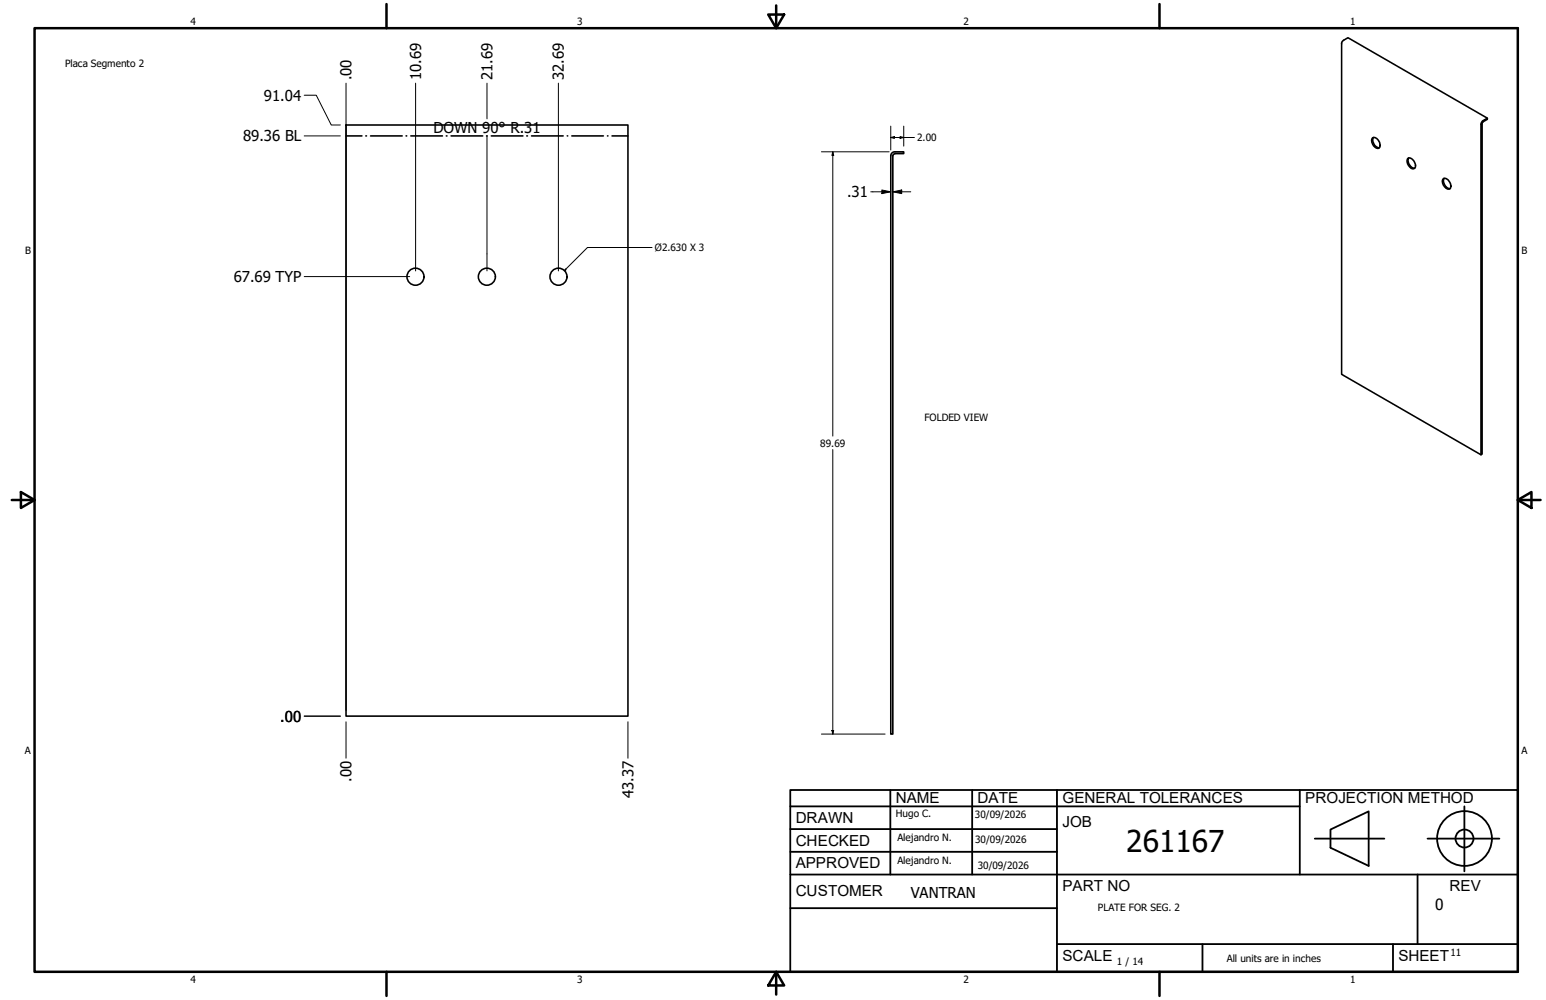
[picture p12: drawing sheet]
<svg xmlns="http://www.w3.org/2000/svg" width="432mm" height="279mm" viewBox="0 0 432 279" stroke-linecap="round" stroke-linejoin="round" font-family="sans-serif">
<defs><g id="words">
<text font-size="8.4" x="314.6" y="238.1">261167</text>
<g font-size="4.3">
<text x="250.2" y="224.2">NAME</text>
<text x="273" y="224.2">DATE</text>
<text x="296.7" y="224.3">GENERAL TOLERANCES</text>
<text x="364.6" y="224.3">PROJECTION METHOD</text>
<text x="222.2" y="229.9">DRAWN</text>
<text x="296.7" y="230.9">JOB</text>
<text x="222.2" y="236.3">CHECKED</text>
<text x="222.2" y="242.6">APPROVED</text>
<text x="222.2" y="250.3">CUSTOMER</text>
<text x="296.7" y="249">PART NO</text>
<text x="404.8" y="248.9">REV</text>
<text x="400.9" y="254.1">0</text>
<text x="296.7" y="268.4">SCALE</text>
<text x="390.6" y="268.4">SHEET</text>
</g>
<g font-size="4.2">
<text x="98.2" y="22.4" transform="rotate(-90 98.2 22.4)">.00</text>
<text x="117.6" y="22.4" transform="rotate(-90 117.6 22.4)">10.69</text>
<text x="137.5" y="22.4" transform="rotate(-90 137.5 22.4)">21.69</text>
<text x="157.5" y="22.4" transform="rotate(-90 157.5 22.4)">32.69</text>
<text x="73.7" y="28.1">91.04</text>
<text x="67.9" y="39.5">89.36 BL</text>
<text x="121" y="37.1">DOWN 90° R.31</text>
<text x="236.6" y="55.1">.31</text>
<text x="65.3" y="78.8">67.69 TYP</text>
<text x="78.3" y="201.6">.00</text>
<text x="98.2" y="218.4" transform="rotate(-90 98.2 218.4)">.00</text>
<text x="176.9" y="223" transform="rotate(-90 176.9 223)">43.37</text>
<text x="254.4" y="250.8">VANTRAN</text>
</g>
<g font-size="2.8">
<text x="53.2" y="6.9">4</text>
<text x="161.2" y="6.9">3</text>
<text x="269.1" y="6.9">2</text>
<text x="377.1" y="6.9">1</text>
<text x="18.2" y="18.7">Placa Segmento 2</text>
<text x="256.2" y="39.4">2.00</text>
<text x="7" y="70.9">B</text>
<text x="182.9" y="70.2">Ø2.630 X 3</text>
<text x="424.9" y="70.9">B</text>
<text x="258.2" y="117.7">FOLDED VIEW</text>
<text x="229.1" y="124.8">89.69</text>
<text x="6.9" y="210.6">A</text>
<text x="424.9" y="210.6">A</text>
<text x="250.2" y="228.3">Hugo C.</text>
<text x="272.3" y="228.4">30/09/2026</text>
<text x="250.6" y="234.9">Alejandro N.</text>
<text x="272.4" y="235.6">30/09/2026</text>
<text x="250.6" y="241.5">Alejandro N.</text>
<text x="273.1" y="242.8">30/09/2026</text>
<text x="306.6" y="254.4">PLATE FOR SEG. 2</text>
<text x="312" y="269.7">1 / 14</text>
<text x="342.6" y="268.7">All units are in inches</text>
<text x="405.1" y="267.1">11</text>
<text x="53.2" y="274.6">4</text>
<text x="161.2" y="274.6">3</text>
<text x="269.1" y="274.6">2</text>
<text x="377.1" y="274.6">1</text>
</g>
</g></defs>
<!-- layer: GIGA_BendDown -->
<g fill="none" stroke="#000" stroke-width=".44">
<path d="M96.6 38h4.5M102.2 38h.2M103.5 38h8.8M113.4 38h.2M114.7 38h8.9M124.7 38h.1M126 38h8.8M135.9 38h.2M137.2 38h8.8M147.1 38h.2M148.5 38h8.8M158.4 38h.2"/>
<path d="M159.7 38h8.8M169.7 38h.1M170.9 38h4.5"/>
</g>
<!-- layer: Visible (ANSI) -->
<g fill="none" stroke="#000" stroke-width=".44">
<path d="M96.6 34.9h78.8v165.2h-78.8zM383.4 38.5a1.97 1.97 0 0 1 1.9 2.8 1.47 1.47 0 0 1-2-1.2l-.2-1zM383.6 38.4a2.08 2.08 0 0 0 1.7 2.9M414 33.8l1.4-.8v.3l-1.2 .7-.2 .4v92.5l-.4 .2v-92.5zM415.4 33l-38.9-22.5-1.6 1.1-.2 .4v92.6l38.9 22.5M249.9 42.9h2.5v-.5h-2.5a1.11 1.11 0 0 0-1.1 1.1v161.6h.6v-161.6l.5-.5M393.1 44.3a1.62 1.62 0 0 1 2.2 1.5 .9 .9 0 0 1-.4 1.3 .9 .9 0 0 1-1.3-.6l-.6-1.2zM393.5 44.1a2.08 2.08 0 0 0 1.7 2.9M403.2 49.9a1.88 1.88 0 0 1 2 2.2 .81 .81 0 0 1-.7 .8 .81 .81 0 0 1-.9-.6 1.87 1.87 0 0 1-.4-2.4zM403.4 49.8a2.14 2.14 0 0 0 1.6 2.9"/>
<circle cx="116" cy="77.3" r="2.38"/>
<circle cx="136" cy="77.3" r="2.38"/>
<circle cx="156" cy="77.3" r="2.38"/>
</g>
<!-- layer: Borde (ANSI) -->
<g fill="none" stroke="#000" stroke-width=".7">
<path d="M9.7 7.9h414.2v263.6h-414.2zM107.9 1.1v6.8M214.6 4.1h4.4l-2.2 3.8zM216.8 1.5v6.4M323.8 1.1v6.8M3.3 139.7h6.4M5.8 137.5l3.9 2.2-3.9 2.2zM423.9 139.7l3.8-2.2v4.4zM423.9 139.7h6.4M107.9 271.5v6.8M216.8 271.5l2.2 3.8h-4.4zM216.8 271.5v6.4"/>
<path d="M323.8 271.5v6.8"/>
</g>
<!-- layer: Title (ANSI)-1 -->
<g fill="none" stroke="#000" stroke-width=".51">
<path d="M220.7 220.7h203.2v50.8h-203.2zM220.7 225.3h142.3M220.7 231.6h74.5M220.7 238h74.5M248.7 220.7v23.6M271.5 220.7v23.6M295.2 220.7v50.8M363 220.7v23.6M367.2 234.3h19.5M371.6 231.8l10.7-5.1v15.2l-10.7-5zM398.7 234.3h20.1M409 225.3v18.2"/>
<path d="M220.7 244.3h203.2M220.7 253.7h74.5M395.9 244.3v19.5M295.2 263.8h128.7M335.9 263.8v7.7M389.1 263.8v7.7"/>
<circle cx="409" cy="234.3" r="7.7"/>
<circle cx="409" cy="234.3" r="2.51"/>
</g>
<!-- layer: Cota (ANSI) -->
<g fill="none" stroke="#000" stroke-width=".28">
<path d="M85 38h10.1M85 26.6h3.3l4.2 8.3h2.6M96.6 23.2v175.3M116.1 23.2v52.5M136 38v37.7M136 23.2v10M156 23.2v52.5M248.8 38.4l1-.2v.5zM248.8 38.4h6.6M248.8 35.2v6.7M251.4 38.2l1 .2-1 .3zM252.4 35.2v5.6"/>
<path d="M229.4 42.4h18.9M232.6 42.4l.3 1h-.6zM232.6 42.4v79.5M243.2 53.6h5.6M246.3 53.1l2.5 .5-2.5 .5zM249.4 53.6l2.4-.5v1zM249.4 53.6h5M85 77.3h29.4M232.6 125.6v79.5M85 200.1h10.1M96.6 201.7v10.1M175.4 201.7v10.1"/>
<path d="M229.4 205.1h17.8M232.3 204.1h.6l-.3 1z"/>
</g>
<path d="M157.9 75.2l.2 .2-.4 .2zM182.1 69.2h-18l-6.4 6.4" fill="none" stroke="#000" stroke-width=".28"/>
<path d="M157.9 75.2l.2 .2-.4 .2z" fill="#000"/>
<!-- layer: Cota (ANSI) -->
<path d="M248.8 38.4l1-.2v.5zM251.4 38.2l1 .2-1 .3zM232.6 42.4l.3 1h-.6zM246.3 53.1l2.5 .5-2.5 .5zM249.4 53.6l2.4-.5v1zM232.3 204.1h.6l-.3 1z" fill="#000"/>
<use href="#words"/>
</svg>
